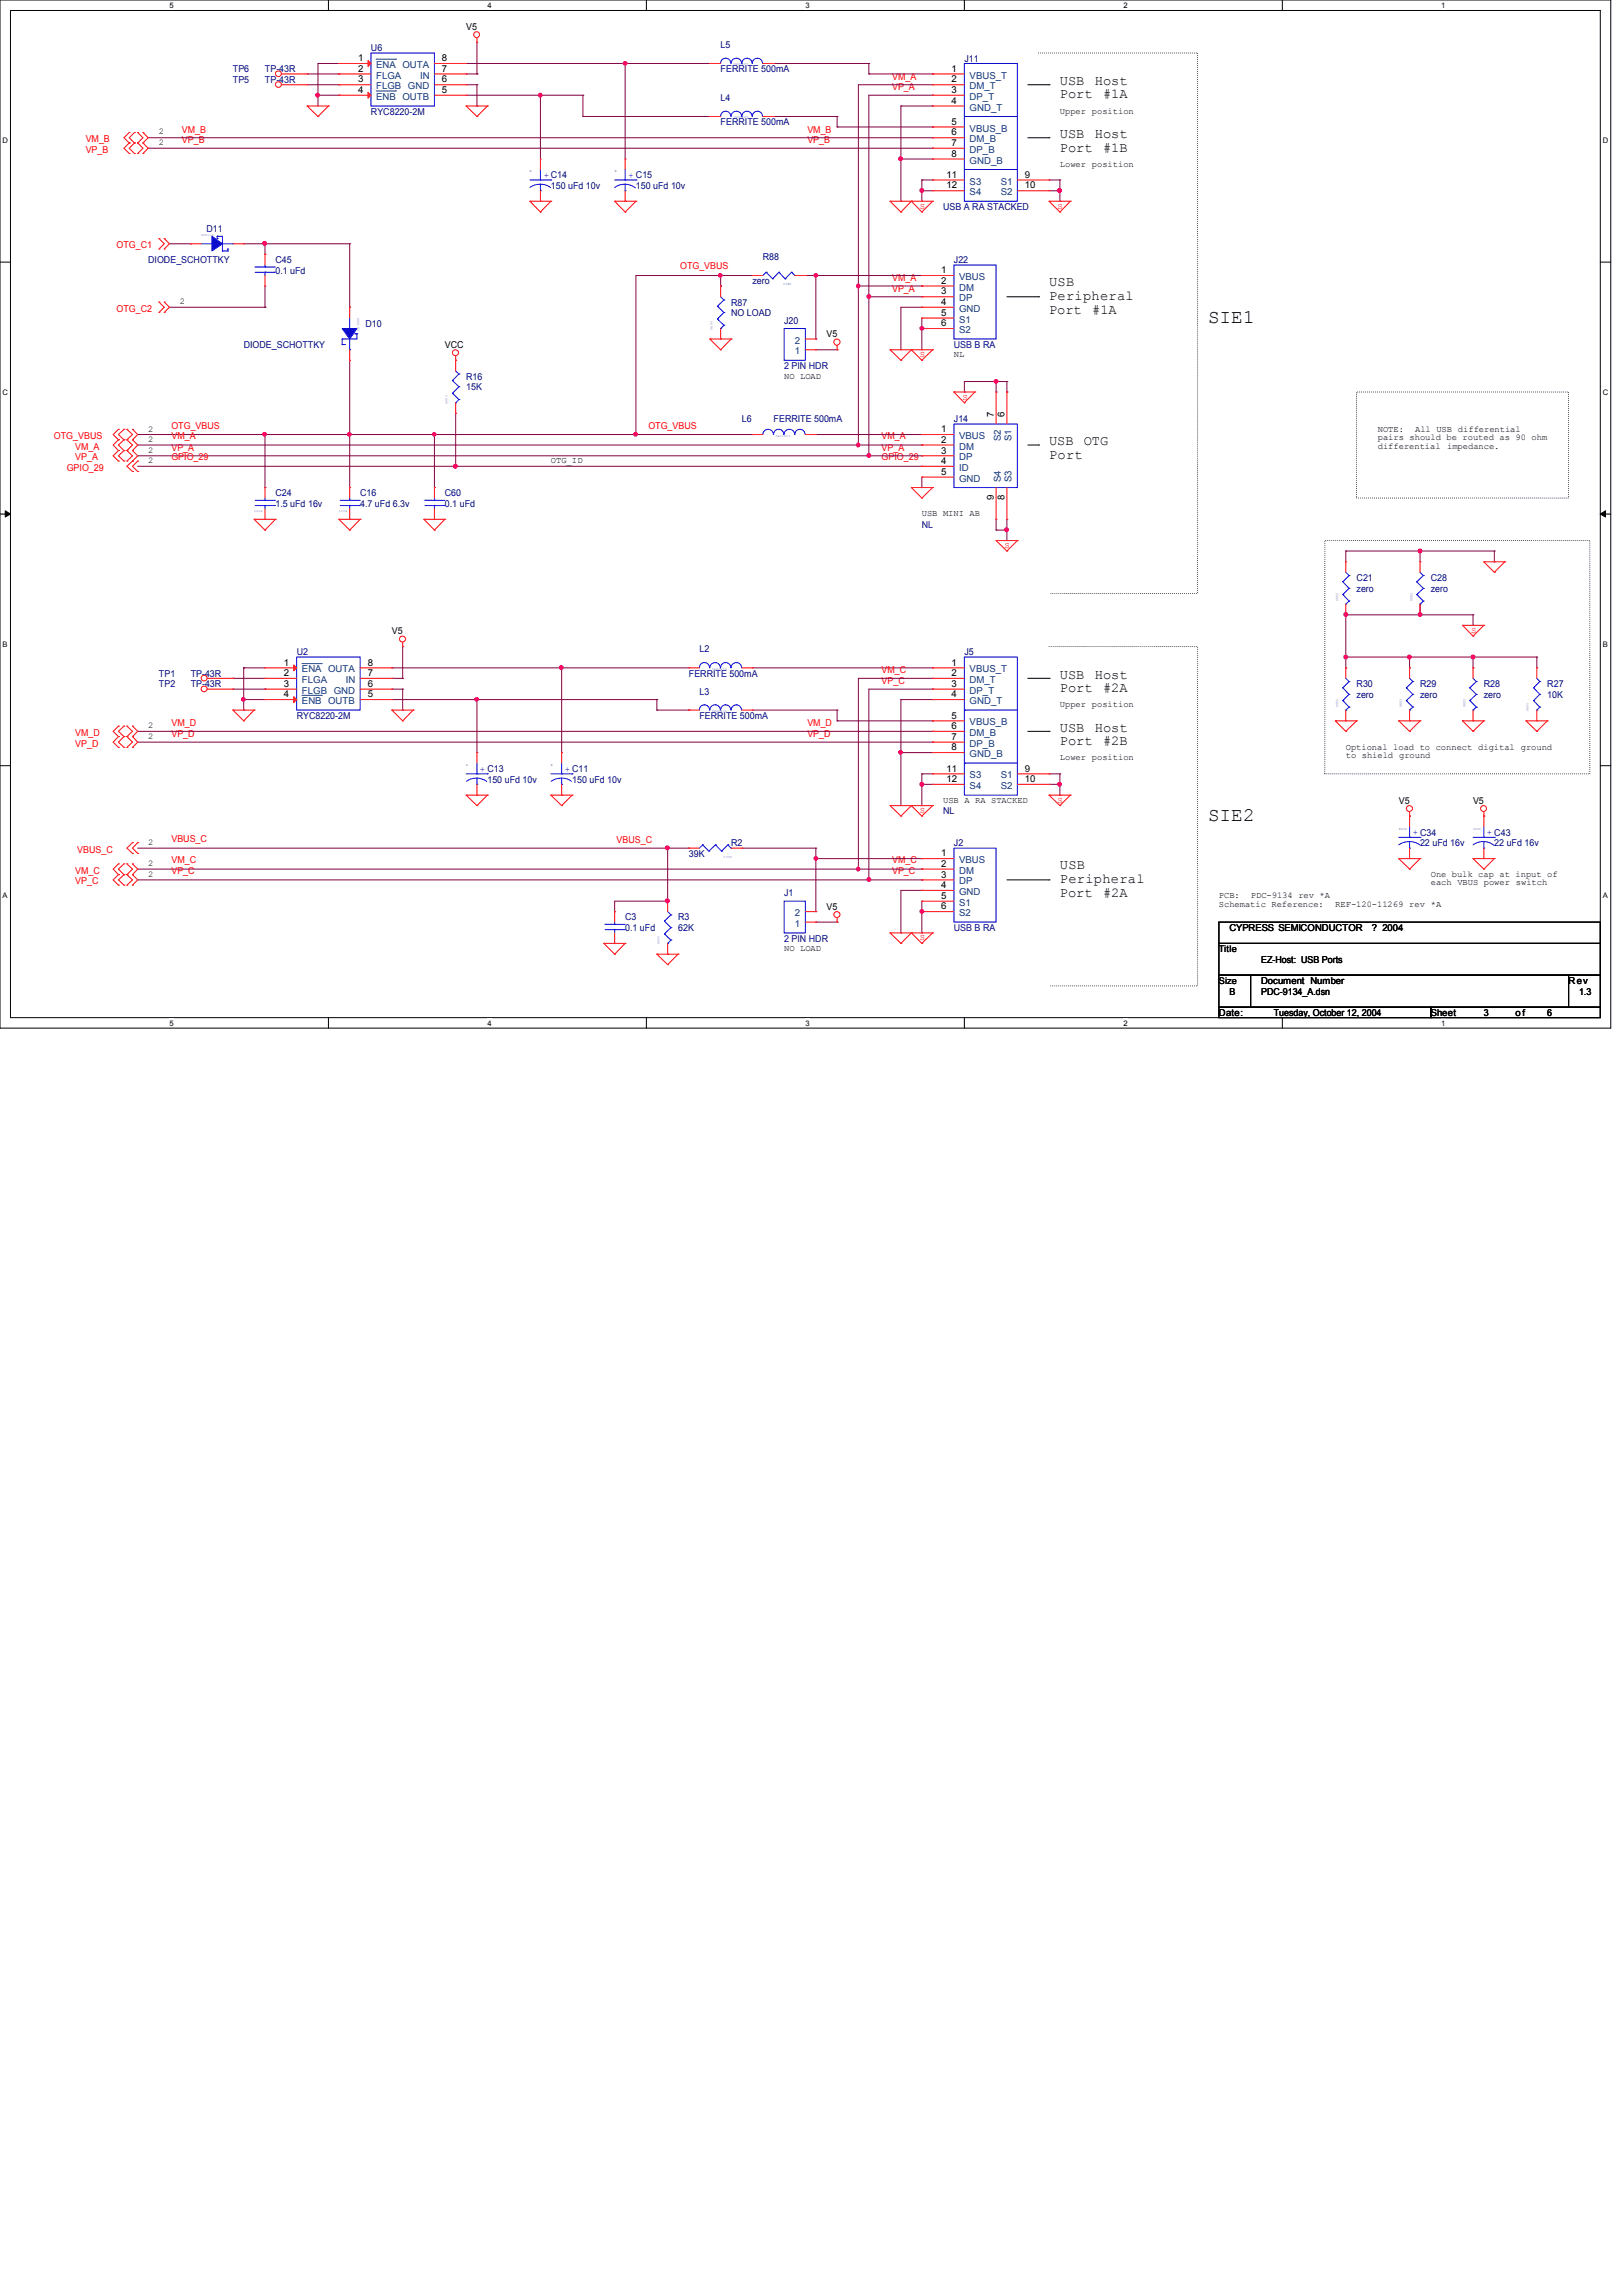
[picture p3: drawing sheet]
<svg xmlns="http://www.w3.org/2000/svg" width="210mm" height="297mm" viewBox="0 0 210 297" stroke-linecap="round" stroke-linejoin="round" font-family="sans-serif">
<defs><g id="words">
<g font-size="2.5">
<text x="156.3" y="41.7">SIE1</text>
<text x="156.3" y="106.2">SIE2</text>
</g>
<g font-size="1.8">
<text x="137.2" y="11">USB</text>
<text x="141.7" y="11">Host</text>
<text x="137.2" y="12.7">Port</text>
<text x="137.2" y="17.8">USB</text>
<text x="141.7" y="17.8">Host</text>
<text x="142.7" y="12.7">#1A</text>
<text x="137.2" y="19.6">Port</text>
<text x="142.7" y="19.6">#1B</text>
<text x="135.8" y="37">USB</text>
<text x="135.8" y="38.8">Peripheral</text>
<text x="135.8" y="40.6">Port</text>
<text x="141.4" y="40.6">#1A</text>
<text x="135.8" y="57.6">USB</text>
<text x="135.8" y="59.4">Port</text>
<text x="140.2" y="57.6">OTG</text>
<text x="137.2" y="87.8">USB</text>
<text x="137.2" y="89.6">Port</text>
<text x="141.7" y="87.8">Host</text>
<text x="142.7" y="89.6">#2A</text>
<text x="137.2" y="94.7">USB</text>
<text x="141.7" y="94.7">Host</text>
<text x="137.2" y="96.4">Port</text>
<text x="142.7" y="96.4">#2B</text>
<text x="137.2" y="112.5">USB</text>
<text x="137.2" y="114.3">Peripheral</text>
<text x="137.2" y="116">Port</text>
<text x="142.7" y="116">#2A</text>
</g>
<g font-size="1.2">
<text x="60.3" y="3.9">V5</text>
<text x="46.4" y="7.9">1</text>
<text x="46.4" y="9.3">2</text>
<text x="46.4" y="10.7">3</text>
<text x="57.2" y="10.7">6</text>
<text x="57.2" y="9.3">7</text>
<text x="57.2" y="7.9">8</text>
<text x="123.1" y="9.3">1</text>
<text x="123.1" y="10.7">2</text>
<text x="46.4" y="12">4</text>
<text x="57.2" y="12">5</text>
<text x="123.1" y="12">3</text>
<text x="123.1" y="13.4">4</text>
<text x="123.1" y="16.1">5</text>
<text x="123.1" y="17.5">6</text>
<text x="122.5" y="23">11</text>
<text x="123.1" y="18.9">7</text>
<text x="123.1" y="20.3">8</text>
<text x="132.6" y="23">9</text>
<text x="122.5" y="24.4">12</text>
<text x="132.6" y="24.4">10</text>
<text x="121.8" y="35.3">1</text>
<text x="121.8" y="36.7">2</text>
<text x="121.8" y="38.1">3</text>
<text x="121.8" y="39.5">4</text>
<text x="121.8" y="40.9">5</text>
<text x="57.6" y="45">VCC</text>
<text x="107" y="43.6">V5</text>
<text x="121.8" y="42.2">6</text>
<text x="128.6" y="53.9" transform="rotate(-90 128.6 53.9)">7</text>
<text x="130" y="53.9" transform="rotate(-90 130 53.9)">6</text>
<text x="121.8" y="55.9">1</text>
<text x="121.8" y="57.3">2</text>
<text x="121.8" y="58.7">3</text>
<text x="121.8" y="61.4">5</text>
<text x="121.8" y="60">4</text>
<text x="128.6" y="64.7" transform="rotate(-90 128.6 64.7)">9</text>
<text x="130" y="64.7" transform="rotate(-90 130 64.7)">8</text>
<text x="50.7" y="82">V5</text>
<text x="36.7" y="86.1">1</text>
<text x="36.7" y="87.5">2</text>
<text x="36.7" y="88.9">3</text>
<text x="47.6" y="88.9">6</text>
<text x="47.6" y="87.5">7</text>
<text x="47.6" y="86.1">8</text>
<text x="123.1" y="86.1">1</text>
<text x="123.1" y="87.5">2</text>
<text x="123.1" y="88.9">3</text>
<text x="36.7" y="90.2">4</text>
<text x="47.6" y="90.2">5</text>
<text x="123.1" y="90.2">4</text>
<text x="123.1" y="93">5</text>
<text x="123.1" y="94.3">6</text>
<text x="123.1" y="95.7">7</text>
<text x="122.5" y="99.8">11</text>
<text x="122.5" y="101.2">12</text>
<text x="123.1" y="97.1">8</text>
<text x="132.6" y="99.8">9</text>
<text x="132.6" y="101.2">10</text>
<text x="181" y="104">V5</text>
<text x="190.6" y="104">V5</text>
<text x="121.8" y="110.8">1</text>
<text x="121.8" y="112.1">2</text>
<text x="121.8" y="113.5">3</text>
<text x="107" y="117.7">V5</text>
<text x="121.8" y="114.9">4</text>
<text x="121.8" y="116.3">5</text>
<text x="121.8" y="117.6">6</text>
<text x="157.7" y="123.1">Title</text>
<text x="159.1" y="120.4">CYPRESS SEMICONDUCTOR</text>
<text x="163.2" y="124.6">EZ-Host: USB Ports</text>
<text x="177.5" y="120.4">? 2004</text>
<text x="157.7" y="131.4">Date:</text>
<text x="157.7" y="127.3">Size</text>
<text x="159.1" y="128.7">B</text>
<text x="163.2" y="127.3">Document Number</text>
<text x="163.2" y="128.7">PDC-9134_A.dsn</text>
<text x="164.8" y="131.4">Tuesday, October 12, 2004</text>
<text x="185.2" y="131.4">Sheet</text>
<text x="192" y="131.4">3</text>
<text x="196.1" y="131.4">of</text>
<text x="200.2" y="131.4">6</text>
<text x="203" y="127.3">Rev</text>
<text x="204.3" y="128.7">1.3</text>
</g>
<g font-size="1.2" fill="#000080">
<text x="30.1" y="9.4">TP6</text>
<text x="30.1" y="10.7">TP5</text>
<text x="34.3" y="9.4">TP-43R</text>
<text x="34.3" y="10.7">TP-43R</text>
<text x="48" y="6.6">U6</text>
<text x="93.3" y="6.2">L5</text>
<text x="93.3" y="9.4">FERRITE 500mA</text>
<text x="124.8" y="8">J11</text>
<text x="48" y="14.9">RYC8220-2M</text>
<text x="93.3" y="13">L4</text>
<text x="93.3" y="16.2">FERRITE 500mA</text>
<text x="71.3" y="24.4">150 uFd 10v</text>
<text x="82.3" y="24.4">150 uFd 10v</text>
<text x="122" y="27.2">USB A RA STACKED</text>
<text x="19.2" y="34">DIODE_SCHOTTKY</text>
<text x="26.7" y="30.1">D11</text>
<text x="35.6" y="34">C45</text>
<text x="35.6" y="35.4">0.1 uFd</text>
<text x="98.7" y="33.6">R88</text>
<text x="123.4" y="34">J22</text>
<text x="94.6" y="39.5">R87</text>
<text x="94.6" y="40.9">NO LOAD</text>
<text x="97.4" y="36.8">zero</text>
<text x="101.5" y="41.9">J20</text>
<text x="31.5" y="45">DIODE_SCHOTTKY</text>
<text x="47.3" y="42.3">D10</text>
<text x="101.5" y="47.8">2 PIN HDR</text>
<text x="123.4" y="45">USB B RA</text>
<text x="60.3" y="49.1">R16</text>
<text x="60.3" y="50.5">15K</text>
<text x="96" y="54.6">L6</text>
<text x="100.1" y="54.6">FERRITE 500mA</text>
<text x="123.4" y="54.6">J14</text>
<text x="35.6" y="64.2">C24</text>
<text x="35.6" y="65.6">1.5 uFd 16v</text>
<text x="46.6" y="64.2">C16</text>
<text x="46.6" y="65.6">4.7 uFd 6.3v</text>
<text x="57.6" y="64.2">C60</text>
<text x="57.6" y="65.6">0.1 uFd</text>
<text x="119.3" y="68.3">NL</text>
<text x="175.6" y="75.2">C21</text>
<text x="175.6" y="76.6">zero</text>
<text x="185.2" y="75.2">C28</text>
<text x="185.2" y="76.6">zero</text>
<text x="20.6" y="87.5">TP1</text>
<text x="20.6" y="88.9">TP2</text>
<text x="24.7" y="87.5">TP-43R</text>
<text x="24.7" y="88.9">TP-43R</text>
<text x="38.4" y="84.8">U2</text>
<text x="89.2" y="87.5">FERRITE 500mA</text>
<text x="90.5" y="84.4">L2</text>
<text x="90.5" y="89.9">L3</text>
<text x="124.8" y="84.8">J5</text>
<text x="175.6" y="88.9">R30</text>
<text x="183.8" y="88.9">R29</text>
<text x="192" y="88.9">R28</text>
<text x="200.2" y="88.9">R27</text>
<text x="38.4" y="93">RYC8220-2M</text>
<text x="90.5" y="93">FERRITE 500mA</text>
<text x="175.6" y="90.3">zero</text>
<text x="183.8" y="90.3">zero</text>
<text x="192" y="90.3">zero</text>
<text x="200.2" y="90.3">10K</text>
<text x="63.1" y="101.3">150 uFd 10v</text>
<text x="74" y="101.3">150 uFd 10v</text>
<text x="122" y="105.4">NL</text>
<text x="89.2" y="110.9">39K</text>
<text x="94.6" y="109.5">R2</text>
<text x="123.4" y="109.5">J2</text>
<text x="183.8" y="109.5">22 uFd 16v</text>
<text x="193.4" y="109.5">22 uFd 16v</text>
<text x="80.9" y="119.1">C3</text>
<text x="87.8" y="119.1">R3</text>
<text x="101.5" y="115.9">J1</text>
<text x="80.9" y="120.4">0.1 uFd</text>
<text x="87.8" y="120.4">62K</text>
<text x="101.5" y="121.8">2 PIN HDR</text>
<text x="123.4" y="120.4">USB B RA</text>
</g>
<g font-size="1.2" fill="#004080">
<text x="48.7" y="8.8">ENA OUTA</text>
<text x="48.7" y="10.2">FLGA</text>
<text x="48.7" y="11.6">FLGB GND</text>
<text x="54.4" y="10.2">IN</text>
<text x="125.5" y="10.2">VBUS_T</text>
<text x="125.5" y="11.6">DM_T</text>
<text x="48.7" y="12.9">ENB OUTB</text>
<text x="125.5" y="12.9">DP_T</text>
<text x="125.5" y="14.3">GND_T</text>
<text x="125.5" y="17">VBUS_B</text>
<text x="125.5" y="18.4">DM_B</text>
<text x="125.5" y="19.8">DP_B</text>
<text x="125.5" y="21.2">GND_B</text>
<text x="125.5" y="23.9">S3</text>
<text x="129.5" y="23.9">S1</text>
<text x="125.5" y="25.3">S4</text>
<text x="129.5" y="25.3">S2</text>
<text x="124.1" y="36.2">VBUS</text>
<text x="124.1" y="37.6">DM</text>
<text x="124.1" y="39">DP</text>
<text x="124.1" y="40.3">GND</text>
<text x="124.1" y="41.7">S1</text>
<text x="102.9" y="45.8">1</text>
<text x="102.9" y="44.5">2</text>
<text x="124.1" y="43.1">S2</text>
<text x="124.1" y="56.8">VBUS</text>
<text x="124.1" y="58.2">DM</text>
<text x="124.1" y="59.6">DP</text>
<text x="129.5" y="57.1" transform="rotate(-90 129.5 57.1)">S2</text>
<text x="130.9" y="57.1" transform="rotate(-90 130.9 57.1)">S1</text>
<text x="124.1" y="62.3">GND</text>
<text x="124.1" y="60.9">ID</text>
<text x="129.5" y="62.4" transform="rotate(-90 129.5 62.4)">S4</text>
<text x="130.9" y="62.4" transform="rotate(-90 130.9 62.4)">S3</text>
<text x="39.1" y="87">ENA OUTA</text>
<text x="39.1" y="88.3">FLGA</text>
<text x="39.1" y="89.7">FLGB GND</text>
<text x="44.7" y="88.3">IN</text>
<text x="125.5" y="87">VBUS_T</text>
<text x="125.5" y="88.3">DM_T</text>
<text x="125.5" y="89.7">DP_T</text>
<text x="39.1" y="91.1">ENB OUTB</text>
<text x="125.5" y="91.1">GND_T</text>
<text x="125.5" y="93.9">VBUS_B</text>
<text x="125.5" y="95.2">DM_B</text>
<text x="125.5" y="96.6">DP_B</text>
<text x="125.5" y="98">GND_B</text>
<text x="125.5" y="100.7">S3</text>
<text x="129.5" y="100.7">S1</text>
<text x="125.5" y="102.1">S4</text>
<text x="129.5" y="102.1">S2</text>
<text x="124.1" y="111.7">VBUS</text>
<text x="124.1" y="113">DM</text>
<text x="102.9" y="119.9">1</text>
<text x="102.9" y="118.5">2</text>
<text x="124.1" y="114.4">DP</text>
<text x="124.1" y="115.8">GND</text>
<text x="124.1" y="117.2">S1</text>
<text x="124.1" y="118.5">S2</text>
</g>
<g font-size="1.2" fill="#f00">
<text x="115.4" y="11.6">VP_A</text>
<text x="115.4" y="10.3">VM_A</text>
<text x="23.5" y="17.1">VM_B</text>
<text x="104.5" y="17.1">VM_B</text>
<text x="11.1" y="18.4">VM_B</text>
<text x="11.1" y="19.8">VP_B</text>
<text x="23.5" y="18.5">VP_B</text>
<text x="104.5" y="18.5">VP_B</text>
<text x="15.1" y="32.1">OTG_C1</text>
<text x="88" y="34.8">OTG_VBUS</text>
<text x="15.1" y="40.3">OTG_C2</text>
<text x="115.4" y="37.7">VP_A</text>
<text x="115.4" y="36.3">VM_A</text>
<text x="7" y="56.8">OTG_VBUS</text>
<text x="9.7" y="58.2">VM_A</text>
<text x="9.7" y="59.6">VP_A</text>
<text x="22.2" y="58.3">VP_A</text>
<text x="22.2" y="55.5">OTG_VBUS</text>
<text x="22.2" y="56.8">VM_A</text>
<text x="22.2" y="59.5">GPIO_29</text>
<text x="83.9" y="55.5">OTG_VBUS</text>
<text x="114.1" y="56.8">VM_A</text>
<text x="114.1" y="59.5">GPIO_29</text>
<text x="114.1" y="58.3">VP_A</text>
<text x="8.6" y="60.9">GPIO_29</text>
<text x="114.1" y="88.5">VP_C</text>
<text x="114.1" y="87.1">VM_C</text>
<text x="9.7" y="95.2">VM_D</text>
<text x="22.2" y="95.3">VP_D</text>
<text x="22.2" y="93.9">VM_D</text>
<text x="104.5" y="95.3">VP_D</text>
<text x="104.5" y="93.9">VM_D</text>
<text x="9.7" y="96.6">VP_D</text>
<text x="9.7" y="113">VM_C</text>
<text x="10" y="110.3">VBUS_C</text>
<text x="22.2" y="113">VP_C</text>
<text x="22.2" y="111.6">VM_C</text>
<text x="22.2" y="108.9">VBUS_C</text>
<text x="79.8" y="109.1">VBUS_C</text>
<text x="115.4" y="111.6">VM_C</text>
<text x="115.4" y="113">VP_C</text>
<text x="9.7" y="114.4">VP_C</text>
</g>
<g font-size="1.1">
<text x="20.6" y="17.4">2</text>
<text x="137.2" y="14.7">Upper position</text>
<text x="20.6" y="18.8">2</text>
<text x="137.2" y="21.5">Lower position</text>
<text x="23.3" y="39.4">2</text>
<text x="123.4" y="46.2">NL</text>
<text x="101.5" y="49">NO LOAD</text>
<text x="19.2" y="55.8">2</text>
<text x="19.2" y="57.2">2</text>
<text x="19.2" y="58.5">2</text>
<text x="19.2" y="59.9">2</text>
<text x="71.3" y="59.9">OTG_ID</text>
<text x="178.3" y="55.8">NOTE:</text>
<text x="178.3" y="57">pairs should be routed as 90 ohm</text>
<text x="178.3" y="58.1">differential</text>
<text x="183.1" y="55.8">All USB differential</text>
<text x="187.3" y="58.1">impedance.</text>
<text x="119.3" y="66.8">USB MINI AB</text>
<text x="19.2" y="94.2">2</text>
<text x="19.2" y="95.6">2</text>
<text x="137.2" y="91.5">Upper position</text>
<text x="137.2" y="98.3">Lower position</text>
<text x="174.2" y="97">Optional load to connect digital ground</text>
<text x="174.2" y="98.1">to shield ground</text>
<text x="122" y="103.8">USB A RA STACKED</text>
<text x="19.2" y="112.1">2</text>
<text x="19.2" y="113.4">2</text>
<text x="19.2" y="109.3">2</text>
<text x="185.2" y="113.4">One bulk cap at input of</text>
<text x="157.7" y="116.2">PCB:</text>
<text x="157.7" y="117.3">Schematic Reference:</text>
<text x="161.9" y="116.2">PDC-9134 rev *A</text>
<text x="172.8" y="117.3">REF-120-11269 rev *A</text>
<text x="185.2" y="114.6">each VBUS power switch</text>
<text x="101.5" y="123">NO LOAD</text>
</g>
<g font-size="1.1" fill="#00f">
<text x="70.4" y="23">+ C14</text>
<text x="81.3" y="23">+ C15</text>
<text x="62.1" y="99.9">+ C13</text>
<text x="73.1" y="99.9">+ C11</text>
<text x="182.8" y="108.1">+ C34</text>
<text x="192.4" y="108.1">+ C43</text>
</g>
<g font-size="1.1" fill="#f00">
<text x="119" y="27">S</text>
<text x="136.9" y="27">S</text>
<text x="119" y="46.2">S</text>
<text x="124.5" y="51.7">S</text>
<text x="130" y="70.9">S</text>
<text x="190.4" y="81.9">S</text>
<text x="119" y="105.2">S</text>
<text x="136.9" y="103.8">S</text>
<text x="119" y="121.7">S</text>
</g>
<g font-size="1">
<text x="21.9" y="1">5</text>
<text x="63.1" y="1">4</text>
<text x="104.2" y="1">3</text>
<text x="145.4" y="1">2</text>
<text x="186.5" y="1">1</text>
<text x=".3" y="18.5">D</text>
<text x="207.4" y="18.5">D</text>
<text x=".3" y="51.1">C</text>
<text x="207.4" y="51.1">C</text>
<text x=".3" y="83.7">B</text>
<text x="207.4" y="83.7">B</text>
<text x=".3" y="116.2">A</text>
<text x="207.4" y="116.2">A</text>
<text x="21.9" y="132.7">5</text>
<text x="63.1" y="132.7">4</text>
<text x="104.2" y="132.7">3</text>
<text x="145.4" y="132.7">2</text>
<text x="186.5" y="132.7">1</text>
</g>
<g font-size=".4" fill="#00f">
<text x="94.9" y="8.5">IND 0 8 0 5</text>
<text x="94.9" y="15.3">IND 0 8 0 5</text>
<text x="68.6" y="22.3">E</text>
<text x="79.5" y="22.3">E</text>
<text x="26" y="30.5">SOD 1 2 3</text>
<text x="32.9" y="34.7">06 0 3</text>
<text x="46.3" y="41.1" transform="rotate(90 46.3 41.1)">SOD 1 2 3</text>
<text x="102.4" y="36.7" transform="rotate(-180 102.4 36.7)">0603</text>
<text x="92.2" y="42.6" transform="rotate(-90 92.2 42.6)">06 0 3</text>
<text x="57.9" y="52.2" transform="rotate(-90 57.9 52.2)">06 0 3</text>
<text x="100.4" y="56.5">IND 0 8 0 5</text>
<text x="54.9" y="64.8">06 0 3</text>
<text x="32.9" y="66.2">12 0 6</text>
<text x="43.9" y="66.2">12 0 6</text>
<text x="173.2" y="77.8" transform="rotate(-90 173.2 77.8)">0603</text>
<text x="182.8" y="77.8" transform="rotate(-90 182.8 77.8)">0603</text>
<text x="92.2" y="86.7">IND 0 8 0 5</text>
<text x="92.2" y="92.1">IND 0 8 0 5</text>
<text x="173.2" y="91.5" transform="rotate(-90 173.2 91.5)">0603</text>
<text x="181.4" y="91.5" transform="rotate(-90 181.4 91.5)">0603</text>
<text x="189.7" y="91.5" transform="rotate(-90 189.7 91.5)">0603</text>
<text x="197.8" y="92" transform="rotate(-90 197.8 92)">06 0 3</text>
<text x="60.3" y="99.1">E</text>
<text x="71.3" y="99.1">E</text>
<text x="181" y="107.4">6032</text>
<text x="190.6" y="107.4">6032</text>
<text x="94.7" y="110.8" transform="rotate(-180 94.7 110.8)">06 0 3</text>
<text x="78.1" y="119.7">06 0 3</text>
<text x="85.3" y="122.2" transform="rotate(-90 85.3 122.2)">06 0 3</text>
</g>
</g></defs>
<path d="M0 0h208.4v133h-208.4zM1.4 1.4h205.7v130.3h-205.7z" fill="none" stroke="#000" stroke-width=".13"/>
<g fill="#fff">
<path d="M21.9 .1h.6v1.1h-.6z"/>
<path d="M21.9 131.8h.6v1.1h-.6z"/>
</g>
<path d="M42.5 0v1.4M42.5 131.7v1.3" fill="none" stroke="#000" stroke-width=".13"/>
<g fill="#fff">
<path d="M63.1 .1h.5v1.1h-.5z"/>
<path d="M63.1 131.8h.5v1.1h-.5z"/>
</g>
<path d="M83.7 0v1.4M83.7 131.7v1.3" fill="none" stroke="#000" stroke-width=".13"/>
<g fill="#fff">
<path d="M104.2 .1h.6v1.1h-.6z"/>
<path d="M104.2 131.8h.6v1.1h-.6z"/>
</g>
<path d="M124.8 0v1.4M124.8 131.7v1.3" fill="none" stroke="#000" stroke-width=".13"/>
<g fill="#fff">
<path d="M145.4 .1h.5v1.1h-.5z"/>
<path d="M145.4 131.8h.5v1.1h-.5z"/>
</g>
<path d="M165.9 0v1.4M165.9 131.7v1.3" fill="none" stroke="#000" stroke-width=".13"/>
<g fill="#fff">
<path d="M186.5 .1h.6v1.1h-.6z"/>
<path d="M186.5 131.8h.6v1.1h-.6z"/>
<path d="M.3 17.6h.8v1.1h-.8z"/>
<path d="M207.4 17.6h.8v1.1h-.8z"/>
<path d="M.3 50.2h.8v1.1h-.8z"/>
<path d="M207.4 50.2h.8v1.1h-.8z"/>
</g>
<path d="M0 33.9h1.4M207.1 33.9h1.3" fill="none" stroke="#000" stroke-width=".13"/>
<g fill="#fff">
<path d="M.3 82.8h.7v1.1h-.7z"/>
<path d="M207.4 82.8h.7v1.1h-.7z"/>
</g>
<path d="M0 66.5h1.4M.7 66.1l.7 .4-.7 .4zM207.1 66.5l.7-.4v.8zM207.1 66.5h1.3" fill="none" stroke="#000" stroke-width=".13"/>
<path d="M.7 66.1l.7 .4-.7 .4zM207.1 66.5l.7-.4v.8z" fill="#000"/>
<g fill="#fff">
<path d="M.3 115.3h.7v1.1h-.7z"/>
<path d="M207.4 115.3h.7v1.1h-.7z"/>
</g>
<g fill="none" stroke="#000" stroke-width=".13">
<path d="M133 11h2.8M133 17.8h2.8M135.8 11h.1M135.8 17.8h.1M130.3 38.4h4.1M134.4 38.4h.1M133 57.6h1.4M134.4 57.6h.1M0 99.1h1.4M133 87.8h2.8M133 94.6h2.8M135.8 87.8h.1"/>
<path d="M135.8 94.6h.1M207.1 99.1h1.3M130.3 113.8h5.5M135.8 113.8h.1"/>
</g>
<path d="M134.4 6.9h20.6v69.9h-19.2M175.6 50.7h27.4v13.7h-27.4zM171.4 69.9h34.3v30.2h-34.3zM135.8 83.7h19.2v43.9h-19.2" fill="none" stroke="#000" stroke-width=".13" stroke-dasharray="0 .3"/>
<path d="M120.7 12.3h.1M120.7 12.3h-8.3v46.7M112.4 38.4h.1M112.4 38.4h6.9M119.3 38.4h.1M112.4 59h.1" fill="none" stroke="#800040" stroke-width=".13"/>
<circle cx="112.4" cy="38.4" r=".26" fill="#f0f"/>
<circle cx="112.4" cy="38.4" r=".26" fill="none" stroke="#f0f" stroke-width=".13"/>
<path d="M17.8 59h94.6M112.4 59h.1" fill="none" stroke="#800040" stroke-width=".13"/>
<circle cx="112.4" cy="58.9" r=".26" fill="#f0f"/>
<circle cx="112.4" cy="58.9" r=".26" fill="none" stroke="#f0f" stroke-width=".13"/>
<path d="M111.1 11v46.6M111.1 37h.1M111.1 37h8.2M119.3 37h.1M111.1 57.6h.1" fill="none" stroke="#800040" stroke-width=".13"/>
<path d="M110.9 36.8l.1-.1 .3 .2-.1 .3-.2 .1-.1-.1z" fill-rule="evenodd" fill="#f0f"/>
<path d="M110.9 36.8l.1-.1 .3 .2-.1 .3-.2 .1-.1-.1z" fill="none" stroke="#f0f" stroke-width=".13"/>
<path d="M119.3 42.5h.1M119.3 41.1v1.4" fill="none" stroke="#800040" stroke-width=".13"/>
<circle cx="119.3" cy="42.5" r=".25" fill="#f0f"/>
<circle cx="119.3" cy="42.5" r=".25" fill="none" stroke="#f0f" stroke-width=".13"/>
<path d="M124.8 50.7h.1M128.9 50.7h.1M128.9 49.4h.1M128.9 49.4h-4.1v1.3M128.9 49.4v1.3M130.3 50.7h.1M130.3 49.4v1.3" fill="none" stroke="#800040" stroke-width=".13"/>
<circle cx="128.9" cy="49.3" r=".25" fill="#f0f"/>
<circle cx="128.9" cy="49.3" r=".25" fill="none" stroke="#f0f" stroke-width=".13"/>
<path d="M128.9 68.6h.1M128.9 67.2v1.4M128.9 68.6h1.4M130.3 68.6h.1M130.3 67.2v1.4" fill="none" stroke="#800040" stroke-width=".13"/>
<circle cx="130.3" cy="68.5" r=".26" fill="#f0f"/>
<circle cx="130.3" cy="68.5" r=".26" fill="none" stroke="#f0f" stroke-width=".13"/>
<path d="M17.8 57.6h93.3M111.1 57.6h.1M130.3 69.9h.1M130.3 68.6v1.3" fill="none" stroke="#800040" stroke-width=".13"/>
<path d="M110.9 57.4l.1-.1 .3 .1-.1 .3-.2 .1-.1-.1z" fill-rule="evenodd" fill="#f0f"/>
<path d="M110.9 57.4l.1-.1 .3 .1-.1 .3-.2 .1-.1-.1z" fill="none" stroke="#f0f" stroke-width=".13"/>
<g fill="none" stroke="#800040" stroke-width=".13">
<path d="M19.2 19.2h101.5M41.1 8.2h2.8M41.1 12.3h2.8M43.9 8.2h.1M43.9 12.3h.1M60.3 11h1.4M60.3 9.6h1.4M61.7 11h.1M61.7 13.7h.1M61.7 9.6h.1M61.7 5.5v4.1M61.7 11v2.7"/>
<path d="M120.7 19.2h.1M119.3 39.8h.1M119.3 39.8h-2.7v5.5M116.6 45.3h.1M119.3 63.1h.1M119.3 61.7v1.4M119.3 117.9h.1M119.3 116.6v1.3"/>
</g>
<circle cx="119.3" cy="117.9" r=".25" fill="#f0f"/>
<circle cx="119.3" cy="117.9" r=".25" fill="none" stroke="#f0f" stroke-width=".13"/>
<path d="M111.1 87.8v24.6M120.7 89.2h.1M120.7 89.2h-8.3v24.6M17.8 112.4h93.3M111.1 112.4h.1M112.4 113.8h.1M119.3 115.2h.1M119.3 115.2h-2.7v5.5M116.6 120.7h.1" fill="none" stroke="#800040" stroke-width=".13"/>
<path d="M110.9 112.2h.1l.3 .1-.1 .3-.2 .1-.1-.1z" fill-rule="evenodd" fill="#f0f"/>
<path d="M110.9 112.2h.1l.3 .1-.1 .3-.2 .1-.1-.1z" fill="none" stroke="#f0f" stroke-width=".13"/>
<path d="M17.8 113.8h94.6M112.4 113.8h.1" fill="none" stroke="#800040" stroke-width=".13"/>
<circle cx="112.4" cy="113.8" r=".26" fill="#f0f"/>
<circle cx="112.4" cy="113.8" r=".26" fill="none" stroke="#f0f" stroke-width=".13"/>
<g fill="none" stroke="#800040" stroke-width=".13">
<path d="M17.8 96h102.9M17.8 94.6h102.9M31.5 86.4h.1M31.5 90.5h.1M31.5 86.4h2.8M31.5 90.5h2.8M31.5 86.4v4.1M50.7 87.8h1.4M52.1 87.8h.1M52.1 83.7h.1M52.1 83.7v4.1M120.7 96h.1"/>
<path d="M120.7 94.6h.1"/>
</g>
<circle cx="31.5" cy="90.5" r=".25" fill="#f0f"/>
<circle cx="31.5" cy="90.5" r=".25" fill="none" stroke="#f0f" stroke-width=".13"/>
<path d="M105.6 56.2h13.7M119.3 56.2h.1M50.7 89.2h1.4M52.1 89.2h.1M52.1 91.9h.1M52.1 89.2v2.7M72.7 86.4h.1M72.7 86.4h16.5" fill="none" stroke="#800040" stroke-width=".13"/>
<circle cx="72.6" cy="86.4" r=".26" fill="#f0f"/>
<circle cx="72.6" cy="86.4" r=".26" fill="none" stroke="#f0f" stroke-width=".13"/>
<path d="M50.7 90.5h11M61.7 90.5h.1" fill="none" stroke="#800040" stroke-width=".13"/>
<circle cx="61.7" cy="90.5" r=".25" fill="#f0f"/>
<circle cx="61.7" cy="90.5" r=".25" fill="none" stroke="#f0f" stroke-width=".13"/>
<path d="M96 109.7h9.6M105.6 109.7h.1M105.6 111.1h13.7M119.3 111.1h.1" fill="none" stroke="#800040" stroke-width=".13"/>
<circle cx="105.6" cy="111" r=".25" fill="#f0f"/>
<circle cx="105.6" cy="111" r=".25" fill="none" stroke="#f0f" stroke-width=".13"/>
<path d="M17.8 109.7h68.6M86.4 116.6h.1M86.4 109.7h.1M86.4 109.7v6.9" fill="none" stroke="#800040" stroke-width=".13"/>
<circle cx="86.4" cy="109.7" r=".26" fill="#f0f"/>
<circle cx="86.4" cy="109.7" r=".26" fill="none" stroke="#f0f" stroke-width=".13"/>
<path d="M79.5 116.6h6.9M86.4 116.6h.1" fill="none" stroke="#800040" stroke-width=".13"/>
<circle cx="86.4" cy="116.5" r=".26" fill="#f0f"/>
<circle cx="86.4" cy="116.5" r=".26" fill="none" stroke="#f0f" stroke-width=".13"/>
<path d="M93.3 35.6h.1M93.3 35.6h-11v20.6M82.3 56.2h.1M79.5 117.9h.1M79.5 116.6v1.3" fill="none" stroke="#800040" stroke-width=".13"/>
<circle cx="93.2" cy="35.6" r=".25" fill="#f0f"/>
<circle cx="93.2" cy="35.6" r=".25" fill="none" stroke="#f0f" stroke-width=".13"/>
<path d="M56.2 56.2h26.1M82.3 56.2h.1" fill="none" stroke="#800040" stroke-width=".13"/>
<circle cx="82.3" cy="56.2" r=".25" fill="#f0f"/>
<circle cx="82.3" cy="56.2" r=".25" fill="none" stroke="#f0f" stroke-width=".13"/>
<path d="M93.3 37h.1M93.3 35.6v1.4M104.2 35.6h1.4M105.6 35.6h.1" fill="none" stroke="#800040" stroke-width=".13"/>
<circle cx="105.6" cy="35.6" r=".25" fill="#f0f"/>
<circle cx="105.6" cy="35.6" r=".25" fill="none" stroke="#f0f" stroke-width=".13"/>
<g fill="none" stroke="#800040" stroke-width=".13">
<path d="M39.8 9.6h4.1M39.8 11h4.1M41.1 12.3h.1M41.1 8.2v4.1M43.9 9.6h.1M43.9 11h.1M21.9 39.8h12.4M34.3 39.8h.1M119.3 35.6h.1M119.3 35.6h-13.7v8.3M56.2 56.2v6.9M82.3 56.2h15.1"/>
<path d="M97.4 56.2h.1M105.6 43.9h.1M105.6 45.3h2.7M108.3 45.3h.1M56.2 63.1h.1M30.1 87.8h.1M30.1 87.8h4.2M30.1 89.2h4.2M34.3 89.2h.1M105.6 117.9h.1M105.6 111.1h.1M105.6 109.7v8.2"/>
<path d="M105.6 119.3h2.7M108.3 119.3h.1"/>
</g>
<circle cx="41.1" cy="12.3" r=".26" fill="#f0f"/>
<circle cx="41.1" cy="12.3" r=".26" fill="none" stroke="#f0f" stroke-width=".13"/>
<path d="M60.3 12.3h9.6M69.9 12.3h.1M45.3 56.2h.1M45.3 46.6v9.6M190.6 85h.1M190.6 85h8.3M198.9 85h.1M198.9 85v1.4" fill="none" stroke="#800040" stroke-width=".13"/>
<circle cx="190.6" cy="85" r=".26" fill="#f0f"/>
<circle cx="190.6" cy="85" r=".26" fill="none" stroke="#f0f" stroke-width=".13"/>
<path d="M174.2 79.5h.1M174.2 79.5v5.5" fill="none" stroke="#800040" stroke-width=".13"/>
<circle cx="174.2" cy="85" r=".26" fill="#f0f"/>
<circle cx="174.2" cy="85" r=".26" fill="none" stroke="#f0f" stroke-width=".13"/>
<circle cx="174.2" cy="79.5" r=".26" fill="#f0f"/>
<circle cx="174.2" cy="79.5" r=".26" fill="none" stroke="#f0f" stroke-width=".13"/>
<path d="M174.2 79.5h9.6M183.8 79.5h.1" fill="none" stroke="#800040" stroke-width=".13"/>
<circle cx="183.8" cy="79.5" r=".26" fill="#f0f"/>
<circle cx="183.8" cy="79.5" r=".26" fill="none" stroke="#f0f" stroke-width=".13"/>
<g fill="none" stroke="#800040" stroke-width=".13">
<path d="M183.8 79.5h.1M183.8 78.1v1.4M183.8 79.5h6.8M190.6 79.5h.1M190.6 79.5v1.4M174.2 86.4h.1M174.2 85h.1M174.2 85h16.4v1.4M174.2 85v1.4M182.4 86.4h.1M182.4 85h.1M182.4 85v1.4"/>
<path d="M190.6 80.9h.1M190.6 86.4h.1"/>
</g>
<circle cx="182.4" cy="85" r=".26" fill="#f0f"/>
<circle cx="182.4" cy="85" r=".26" fill="none" stroke="#f0f" stroke-width=".13"/>
<path d="M174.2 71.3h9.6M183.8 71.3h.1" fill="none" stroke="#800040" stroke-width=".13"/>
<circle cx="183.8" cy="71.3" r=".26" fill="#f0f"/>
<circle cx="183.8" cy="71.3" r=".26" fill="none" stroke="#f0f" stroke-width=".13"/>
<path d="M34.3 56.2v6.9M56.2 56.2h.1M56.2 56.2h-10.9v6.9M34.3 63.1h.1M45.3 63.1h.1M193.4 72.7h.1M193.4 71.3v1.4" fill="none" stroke="#800040" stroke-width=".13"/>
<path d="M56 56h.4v.2v.2h-.2h-.2z" fill-rule="evenodd" fill="#f0f"/>
<path d="M56 56h.4v.2v.2h-.2h-.2z" fill="none" stroke="#f0f" stroke-width=".13"/>
<path d="M59 53.5v6.8M17.8 60.3h41.2M59 60.3h.1" fill="none" stroke="#800040" stroke-width=".13"/>
<circle cx="58.9" cy="60.3" r=".26" fill="#f0f"/>
<circle cx="58.9" cy="60.3" r=".26" fill="none" stroke="#f0f" stroke-width=".13"/>
<path d="M31.5 31.5h2.8M34.3 31.5h.1M34.3 32.9h.1M34.3 31.5v1.4" fill="none" stroke="#800040" stroke-width=".13"/>
<circle cx="34.2" cy="31.5" r=".26" fill="#f0f"/>
<circle cx="34.2" cy="31.5" r=".26" fill="none" stroke="#f0f" stroke-width=".13"/>
<path d="M21.9 31.5h2.8M24.7 31.5h.1M34.3 56.2h11M45.3 56.2h.1" fill="none" stroke="#800040" stroke-width=".13"/>
<circle cx="34.2" cy="56.2" r=".25" fill="#f0f"/>
<circle cx="34.2" cy="56.2" r=".25" fill="none" stroke="#f0f" stroke-width=".13"/>
<circle cx="45.2" cy="56.2" r=".25" fill="#f0f"/>
<circle cx="45.2" cy="56.2" r=".25" fill="none" stroke="#f0f" stroke-width=".13"/>
<g fill="none" stroke="#800040" stroke-width=".13">
<path d="M19.2 17.8h101.5M60.3 8.2h20.6M80.9 8.2h.1M100.1 8.2h12.3M111.1 11h9.6M112.4 8.2h.1M112.4 9.6h.1M112.4 8.2v1.4M112.4 9.6h8.3M120.7 11h.1M120.7 17.8h.1M120.7 9.6h.1"/>
<path d="M34.3 39.8h.1M34.3 31.5h11M34.3 37v2.8M45.3 31.5h.1M45.3 39.8h.1M45.3 31.5v8.3M93.3 35.6h4.1M97.4 35.6h.1M17.8 56.2h16.5M34.3 56.2h.1M111.1 57.6h8.2M112.4 59h6.9"/>
<path d="M119.3 59h.1M119.3 57.6h.1M119.3 45.3h.1M119.3 42.5v2.8M128.9 49.4h1.4M130.3 49.4h.1M59 60.3h60.3M119.3 60.3h.1"/>
</g>
<circle cx="80.9" cy="8.2" r=".25" fill="#f0f"/>
<circle cx="80.9" cy="8.2" r=".25" fill="none" stroke="#f0f" stroke-width=".13"/>
<g fill="none" stroke="#800040" stroke-width=".13">
<path d="M75.4 15.1h.1M75.4 12.3v2.8M75.4 15.1h16.5M80.9 8.2h.1M80.9 8.2v12.4M80.9 8.2h11M91.9 8.2h.1M91.9 15.1h.1M100.1 15.1h8.2M108.3 15.1h.1M108.3 16.4h.1M108.3 15.1v1.3"/>
<path d="M108.3 16.4h12.4M116.6 13.7h.1M116.6 13.7h4.1M116.6 13.7v6.9M120.7 16.4h.1M116.6 20.6h.1"/>
</g>
<circle cx="116.5" cy="20.5" r=".26" fill="#f0f"/>
<circle cx="116.5" cy="20.5" r=".26" fill="none" stroke="#f0f" stroke-width=".13"/>
<path d="M116.6 20.6h.1M116.6 26h.1M116.6 20.6h4.1M116.6 20.6v5.4M119.3 23.3h.1M119.3 24.7h.1M119.3 23.3h1.4M119.3 23.3v1.4M119.3 24.7h1.4" fill="none" stroke="#800040" stroke-width=".13"/>
<circle cx="119.3" cy="24.6" r=".26" fill="#f0f"/>
<circle cx="119.3" cy="24.6" r=".26" fill="none" stroke="#f0f" stroke-width=".13"/>
<path d="M119.3 26h.1M119.3 24.7v1.3M135.8 23.3h1.4M137.2 23.3h.1M137.2 24.7h.1M137.2 23.3v1.4" fill="none" stroke="#800040" stroke-width=".13"/>
<circle cx="137.1" cy="24.6" r=".26" fill="#f0f"/>
<circle cx="137.1" cy="24.6" r=".26" fill="none" stroke="#f0f" stroke-width=".13"/>
<path d="M69.9 12.3h.1M69.9 12.3v8.3M135.8 24.7h1.4M137.2 24.7h.1M137.2 26h.1M137.2 24.7v1.3" fill="none" stroke="#800040" stroke-width=".13"/>
<path d="M69.7 12.1h.2l.2 .1v.3l-.2 .1-.2-.1z" fill-rule="evenodd" fill="#f0f"/>
<path d="M69.7 12.1h.2l.2 .1v.3l-.2 .1-.2-.1z" fill="none" stroke="#f0f" stroke-width=".13"/>
<g fill="none" stroke="#800040" stroke-width=".13">
<path d="M69.9 12.3h5.5M75.4 12.3h.1M50.7 86.4h.1M50.7 86.4h22M61.7 90.5h.1M61.7 90.5v6.9M61.7 90.5h23.3M72.7 86.4h.1M72.7 86.4v11M85 90.5h.1M85 91.9h.1M85 90.5v1.4"/>
<path d="M85 91.9h4.2M89.2 91.9h.1M97.4 86.4h23.3M97.4 91.9h10.9M108.3 91.9h.1M108.3 93.3h.1M108.3 91.9v1.4M108.3 93.3h12.4M111.1 87.8h9.6M116.6 90.5h.1M116.6 97.4h.1M116.6 90.5h4.1"/>
<path d="M116.6 90.5v6.9M120.7 93.3h.1M120.7 86.4h.1M120.7 87.8h.1M86.4 109.7h2.8M89.2 109.7h.1M111.1 112.4h8.2M112.4 113.8h6.9M119.3 113.8h.1M119.3 112.4h.1M119.3 117.9v2.8M119.3 120.7h.1"/>
</g>
<circle cx="116.5" cy="97.3" r=".25" fill="#f0f"/>
<circle cx="116.5" cy="97.3" r=".25" fill="none" stroke="#f0f" stroke-width=".13"/>
<path d="M116.6 97.4h.1M116.6 97.4h4.1M116.6 97.4v6.8M116.6 104.2h.1M119.3 100.1h.1M119.3 101.5h.1M119.3 100.1h1.4M119.3 100.1v1.4" fill="none" stroke="#800040" stroke-width=".13"/>
<circle cx="119.3" cy="101.5" r=".26" fill="#f0f"/>
<circle cx="119.3" cy="101.5" r=".26" fill="none" stroke="#f0f" stroke-width=".13"/>
<path d="M119.3 101.5h.1M119.3 104.2h.1M119.3 101.5h1.4M119.3 101.5v2.7M135.8 100.1h1.4M137.2 100.1h.1M137.2 101.5h.1M137.2 100.1v1.4" fill="none" stroke="#800040" stroke-width=".13"/>
<circle cx="137.1" cy="101.5" r=".26" fill="#f0f"/>
<circle cx="137.1" cy="101.5" r=".26" fill="none" stroke="#f0f" stroke-width=".13"/>
<g fill="none" stroke="#800040" stroke-width=".13">
<path d="M41.1 12.3h.1M41.1 12.3v1.4M174.2 71.3h.1M174.2 71.3v1.4M183.8 71.3h.1M183.8 71.3v1.4M183.8 71.3h9.6M193.4 71.3h.1M31.5 91.9h.1M31.5 90.5v1.4M135.8 101.5h1.4M137.2 101.5h.1"/>
<path d="M137.2 102.9h.1M137.2 101.5v1.4"/>
</g>
<g fill="none" stroke="#f00" stroke-width=".13">
<path d="M16.7 17.1h.1M16.7 18.5h.1M16.7 19.9h.1M16.7 17.1l-.7 .7 .7 .7M16.7 18.5l-.7 .7 .7 .7M17.4 17.1h.1M17.4 18.5h.1M17.4 19.9h.1M17.4 17.1l-.7 .7 .7 .7M17.4 18.5l-.7 .7 .7 .7M17.8 17.1h.1M17.8 18.5h.1"/>
<path d="M17.8 19.9h.1M17.8 17.1l.7 .7-.7 .7M17.8 18.5l.7 .7-.7 .7M18.5 17.1h.1M18.5 18.5h.1M18.5 19.9h.1M18.5 17.1l.7 .7-.7 .7M18.5 18.5l.7 .7-.7 .7M39.8 13.7h.1M39.8 13.7h2.7M39.8 13.7l1.3 1.4M41.1 15.1h.1"/>
<path d="M42.5 13.7h.1M42.5 13.7l-1.4 1.4M60.3 13.7h.1M60.3 13.7h2.8M60.3 13.7l1.4 1.4M61.7 15.1h.1M61.7 5.5h.1M61.7 4.9v.6M63.1 13.7h.1M63.1 13.7l-1.4 1.4M20.6 30.9h.1M20.6 32.2h.1"/>
<path d="M20.6 39.1h.1M20.6 30.9l.7 .6-.7 .7M20.6 39.1l.7 .7-.7 .6M21.3 30.9h.1M21.3 32.2h.1M21.3 39.1h.1M21.3 30.9l.6 .6-.6 .7M21.3 39.1l.6 .7-.6 .6M68.6 26h.1M68.6 26h2.7M68.6 26l1.3 1.4M69.9 27.4h.1"/>
<path d="M71.3 26h.1M71.3 26l-1.4 1.4M79.5 26h.1M79.5 26h2.8M79.5 26l1.4 1.4M80.9 27.4h.1M82.3 26h.1M82.3 26l-1.4 1.4M115.2 26h.1M115.2 26h5.5M115.2 26l1.4 1.4M116.6 27.4h.1"/>
<path d="M117.9 26h.1M117.9 26l-1.3 1.4M117.9 26l1.4 1.4M119.3 27.4h.1M120.7 26h.1M120.7 26l-1.4 1.4M135.8 26h.1M135.8 26h2.7M135.8 26l1.4 1.4M137.2 27.4h.1M138.5 26h.1M138.5 26l-1.3 1.4"/>
<path d="M15.3 55.5h.1M15.3 56.9h.1M15.3 58.3h.1M15.3 59.6h.1M15.3 55.5l-.7 .7 .7 .7M15.3 56.9l-.7 .7 .7 .7M15.3 58.3l-.7 .7 .7 .6M16 55.5h.1M16 56.9h.1M16 58.3h.1M16 59.6h.1M16 55.5l-.7 .7 .7 .7"/>
<path d="M16 56.9l-.7 .7 .7 .7M16 58.3l-.7 .7 .7 .6M16.4 55.5h.1M16.4 56.9h.1M16.4 58.3h.1M16.4 59.6h.1M16.4 55.5l.7 .7-.7 .7M16.4 56.9l.7 .7-.7 .7M16.4 58.3l.7 .7-.7 .6M17.1 55.5h.1M17.1 56.9h.1M17.1 58.3h.1"/>
<path d="M17.1 59.6h.1M17.1 55.5l.7 .7-.7 .7M17.1 56.9l.7 .7-.7 .7M17.1 58.3l.7 .7-.7 .6M17.1 59.6l-.7 .7 .7 .7M17.8 59.6h.1M17.8 59.6l-.7 .7 .7 .7M20.6 40.4h.1M21.3 40.4h.1M59 46.6h.1M59 46.1v.5M91.9 43.9h.1"/>
<path d="M91.9 43.9h2.7M91.9 43.9l1.4 1.4M93.3 45.3h.1M94.6 43.9h.1M94.6 43.9l-1.3 1.4M108.3 45.3h.1M108.3 44.7v.6M115.2 45.3h.1M115.2 45.3h5.5M115.2 45.3l1.4 1.3M116.6 46.6h.1M117.9 45.3h.1"/>
<path d="M117.9 45.3l1.4 1.3M117.9 45.3l-1.3 1.3M119.3 46.6h.1M120.7 45.3h.1M120.7 45.3l-1.4 1.3M123.4 50.7h.1M123.4 50.7h2.8M123.4 50.7l1.4 1.4M124.8 52.1h.1M126.2 50.7h.1M126.2 50.7l-1.4 1.4M17.1 61h.1"/>
<path d="M17.8 61h.1M32.9 67.2h.1M32.9 67.2h2.7M32.9 67.2l1.4 1.4M34.3 68.6h.1M35.6 67.2h.1M35.6 67.2l-1.3 1.4M43.9 67.2h.1M43.9 67.2h2.7M43.9 67.2l1.4 1.4M45.3 68.6h.1M46.6 67.2h.1"/>
<path d="M46.6 67.2l-1.3 1.4M54.9 67.2h.1M54.9 67.2h2.7M54.9 67.2l1.3 1.4M56.2 68.6h.1M57.6 67.2h.1M57.6 67.2l-1.4 1.4M117.9 63.1h.1M117.9 63.1h2.8M117.9 63.1l1.4 1.3M119.3 64.4h.1M120.7 63.1h.1"/>
<path d="M120.7 63.1l-1.4 1.3M128.9 69.9h.1M128.9 69.9h2.8M128.9 69.9l1.4 1.4M130.3 71.3h.1M131.7 69.9h.1M131.7 69.9l-1.4 1.4M192 72.7h.1M192 72.7h2.7M192 72.7l1.4 1.3M193.4 74h.1M194.7 72.7h.1"/>
<path d="M194.7 72.7l-1.3 1.3M15.3 95.3h.1M15.3 96.7h.1M15.3 93.9h.1M15.3 95.3l-.7 .7 .7 .7M15.3 93.9l-.7 .7 .7 .7M16 95.3h.1M16 96.7h.1M16 93.9h.1M16 95.3l-.7 .7 .7 .7M16 93.9l-.7 .7 .7 .7M16.4 95.3h.1"/>
<path d="M16.4 96.7h.1M16.4 93.9h.1M16.4 95.3l.7 .7-.7 .7M16.4 93.9l.7 .7-.7 .7M17.1 95.3h.1M17.1 96.7h.1M17.1 93.9h.1M17.1 95.3l.7 .7-.7 .7M17.1 93.9l.7 .7-.7 .7M30.1 91.9h.1M30.1 91.9h2.8M30.1 91.9l1.4 1.4"/>
<path d="M31.5 93.3h.1M32.9 91.9h.1M32.9 91.9l-1.4 1.4M50.7 91.9h.1M50.7 91.9h2.8M50.7 91.9l1.4 1.4M52.1 93.3h.1M52.1 83.7h.1M52.1 83.1v.6M53.5 91.9h.1M53.5 91.9l-1.4 1.4M172.8 93.3h.1"/>
<path d="M172.8 93.3h2.8M172.8 93.3l1.4 1.3M174.2 94.6h.1M175.6 93.3h.1M175.6 93.3l-1.4 1.3M181 93.3h.1M181 93.3h2.8M181 93.3l1.4 1.3M182.4 94.6h.1M183.8 93.3h.1M183.8 93.3l-1.4 1.3M189.3 93.3h.1"/>
<path d="M189.3 80.9h.1M189.3 93.3h2.7M189.3 93.3l1.3 1.3M189.3 80.9h2.7M189.3 80.9l1.3 1.4M190.6 94.6h.1M190.6 82.3h.1M192 93.3h.1M192 80.9h.1M192 93.3l-1.4 1.3M192 80.9l-1.4 1.4M197.5 93.3h.1"/>
<path d="M197.5 93.3h2.7M197.5 93.3l1.4 1.3M198.9 94.6h.1M200.2 93.3h.1M200.2 93.3l-1.3 1.3M15.3 111.8h.1M15.3 113.2h.1M15.3 114.5h.1M15.3 111.8l-.7 .6 .7 .8M15.3 113.2l-.7 .6 .7 .7M16 111.8h.1M16 113.2h.1"/>
<path d="M16 114.5h.1M16 111.8l-.7 .6 .7 .8M16 113.2l-.7 .6 .7 .7M16.4 111.8h.1M16.4 113.2h.1M16.4 114.5h.1M16.4 111.8l.7 .6-.7 .8M16.4 113.2l.7 .6-.7 .7M17.1 111.8h.1M17.1 113.2h.1M17.1 114.5h.1M17.1 109h.1"/>
<path d="M17.1 110.4h.1M17.1 111.8l.7 .6-.7 .8M17.1 113.2l.7 .6-.7 .7M17.1 109l-.7 .7 .7 .7M17.8 109h.1M17.8 110.4h.1M17.8 109l-.7 .7 .7 .7M60.3 102.9h.1M60.3 102.9h2.8M60.3 102.9l1.4 1.3M61.7 104.2h.1M63.1 102.9h.1"/>
<path d="M63.1 102.9l-1.4 1.3M71.3 102.9h.1M71.3 102.9h2.7M71.3 102.9l1.4 1.3M72.7 104.2h.1M74 102.9h.1M74 102.9l-1.3 1.3M108.3 119.3h.1M108.3 118.7v.6M115.2 104.2h.1M115.2 104.2h5.5M115.2 104.2l1.4 1.4"/>
<path d="M116.6 105.6h.1M117.9 104.2h.1M117.9 104.2l1.4 1.4M117.9 104.2l-1.3 1.4M119.3 105.6h.1M120.7 104.2h.1M120.7 104.2l-1.4 1.4M135.8 102.9h.1M135.8 102.9h2.7M135.8 102.9l1.4 1.3M137.2 104.2h.1M138.5 102.9h.1"/>
<path d="M138.5 102.9l-1.3 1.3M181 111.1h.1M181 111.1h2.8M181 111.1l1.4 1.3M182.4 112.4h.1M182.4 105.6h.1M182.4 105v.6M183.8 111.1h.1M183.8 111.1l-1.4 1.3M190.6 111.1h.1M190.6 111.1h2.8M190.6 111.1l1.4 1.3"/>
<path d="M192 112.4h.1M192 105.6h.1M192 105v.6M193.4 111.1h.1M193.4 111.1l-1.4 1.3M78.1 122h.1M78.1 122h2.8M78.1 122l1.4 1.4M79.5 123.4h.1M80.9 122h.1M80.9 122l-1.4 1.4M85 123.4h.1"/>
<path d="M85 123.4h2.8M85 123.4l1.4 1.4M86.4 124.8h.1M87.8 123.4h.1M87.8 123.4l-1.4 1.4M115.2 120.7h.1M115.2 120.7h5.5M115.2 120.7l1.4 1.3M116.6 122h.1M117.9 120.7h.1M117.9 120.7l1.4 1.3M117.9 120.7l-1.3 1.3"/>
<path d="M119.3 122h.1M120.7 120.7h.1M120.7 120.7l-1.4 1.3"/>
<circle cx="61.7" cy="4.5" r=".38"/>
<circle cx="59" cy="45.6" r=".39"/>
<circle cx="108.3" cy="44.3" r=".4"/>
<circle cx="52.1" cy="82.7" r=".39"/>
<circle cx="108.3" cy="118.3" r=".39"/>
<circle cx="182.4" cy="104.6" r=".39"/>
<circle cx="192" cy="104.6" r=".38"/>
</g>
<path d="M157.7 119.3h49.4v2.7h-49.4zM157.7 122h49.4v4.2h-49.4zM157.7 126.2h4.1v4.1h-4.1zM157.7 130.3h27.5v1.4h-27.5zM161.8 126.2h41.2v4.1h-41.2zM185.2 130.3h21.9v1.4h-21.9zM203 126.2h4.1v4.1h-4.1z" fill="none" stroke="#000" stroke-width=".13"/>
<path d="M26 31.5h1.4M27.4 31.5h.1M28.1 30.6h.1M28.1 30.6h.7v1.9M28.8 32.5h.1M28.8 31.5h1.3M28.8 32.5h.7M29.5 32.5h.1M30.1 31.5h.1" fill="none" stroke="#00f" stroke-width=".13"/>
<path d="M27.4 30.6l1.4 .9-1.4 1z" fill-rule="evenodd" fill="#00f"/>
<g fill="none" stroke="#00f" stroke-width=".13">
<path d="M48 6.9h8.2v6.8h-8.2zM93.3 8.2a.66 .66 0 0 1 .6-.7 .66 .66 0 0 1 .7 .7M94.6 8.2a.68 .68 0 0 1 .7-.7 .68 .68 0 0 1 .7 .7M96 8.2a.66 .66 0 0 1 .7-.7 .66 .66 0 0 1 .6 .7M97.4 8.2a.66 .66 0 0 1 .6-.7 .66 .66 0 0 1 .7 .7M27.4 30.6l1.4 .9-1.4 1zM28.1 30.9h.1M28.1 30.6v.3M29.5 32.2h.1M29.5 32.2v.3M68.6 23.3h2.7M69.9 24.7h.1"/>
<path d="M69.9 23.3h.1M69.9 23.8a2.12 2.12 0 0 1 1.3 .5M69.9 23.8a2.12 2.12 0 0 0-1.3 .5M69.9 21.9v1.4M69.9 23.8v.9M71.3 23.3h.1"/>
</g>
<path d="M91.9 8.2h.1M91.9 8.2h1.4M98.7 8.2h1.4M100.1 8.2h.1M24.7 31.5h.1M24.7 31.5h1.3M30.1 31.5h1.4M31.5 31.5h.1M69.9 20.6h.1M69.9 26h.1M69.9 20.6v1.3M69.9 24.7v1.3" fill="none" stroke="#f00" stroke-width=".13"/>
<path d="M47.6 7.8l.4 .4-.4 .4z" fill="#f00"/>
<path d="M43.9 8.2h.1M43.9 9.6h.1M43.9 11h.1M43.9 8.2h4.1M43.9 9.6h4.1M43.9 11h4.1M47.6 7.8l.4 .4-.4 .4z" fill="none" stroke="#f00" stroke-width=".13"/>
<path d="M48.7 7.7h2.5M51.2 7.7h.1" fill="none" stroke="#004080" stroke-width=".13"/>
<path d="M47.6 11.9l.4 .4-.4 .4z" fill="#f00"/>
<path d="M43.9 12.3h.1M43.9 12.3h4.1M47.6 11.9l.4 .4-.4 .4zM56.2 12.3h4.1M56.2 11h4.1M56.2 9.6h4.1M56.2 8.2h4.1M60.3 12.3h.1M60.3 11h.1M60.3 9.6h.1M60.3 8.2h.1" fill="none" stroke="#f00" stroke-width=".13"/>
<path d="M48.7 11.8h2.5M51.2 11.8h.1" fill="none" stroke="#004080" stroke-width=".13"/>
<path d="M38.4 85h8.2v6.9h-8.2z" fill="none" stroke="#00f" stroke-width=".13"/>
<path d="M38 86l.4 .4-.4 .4z" fill="#f00"/>
<path d="M34.3 86.4h.1M34.3 87.8h.1M34.3 89.2h.1M34.3 86.4h4.1M34.3 87.8h4.1M34.3 89.2h4.1M38 86l.4 .4-.4 .4z" fill="none" stroke="#f00" stroke-width=".13"/>
<path d="M39.1 85.9h2.5M41.6 85.9h.1" fill="none" stroke="#004080" stroke-width=".13"/>
<path d="M38 90.1l.4 .4-.4 .4z" fill="#f00"/>
<g fill="none" stroke="#f00" stroke-width=".13">
<path d="M93.3 37h.1M93.3 37v1.4M97.4 35.6h.1M97.4 35.6h1.3M102.9 35.6h1.3M104.2 35.6h.1M59 46.6h.1M59 53.5h.1M59 46.6v1.4M59 52.1v1.4M93.3 43.9h.1M93.3 42.5v1.4"/>
<path d="M97.4 56.2h.1M97.4 56.2h1.3M104.2 45.3h1.4M104.2 43.9h1.4M104.2 56.2h1.4M105.6 45.3h.1M105.6 43.9h.1M105.6 56.2h.1M34.3 63.1h.1M34.3 67.2h.1M34.3 63.1v1.3M34.3 65.8v1.4"/>
<path d="M34.3 90.5h.1M34.3 90.5h4.1M38 90.1l.4 .4-.4 .4zM46.6 90.5h4.1M46.6 89.2h4.1M46.6 87.8h4.1M46.6 86.4h4.1M50.7 90.5h.1M50.7 89.2h.1M50.7 87.8h.1M50.7 86.4h.1M72.7 97.4h.1"/>
<path d="M72.7 97.4v1.3M120.7 86.4h.1M120.7 87.8h.1M120.7 89.2h.1M120.7 90.5h.1M120.7 93.3h.1M120.7 94.6h.1M120.7 96h.1M120.7 97.4h.1M120.7 90.5h4.1M120.7 89.2h4.1M120.7 87.8h4.1"/>
<path d="M120.7 86.4h4.1M120.7 93.3h4.1M120.7 94.6h4.1M120.7 96h4.1M120.7 97.4h4.1M182.4 86.4h.1M182.4 93.3h.1M182.4 86.4v1.4M182.4 91.9v1.4M190.6 86.4h.1M190.6 93.3h.1M190.6 86.4v1.4"/>
<path d="M190.6 91.9v1.4M198.9 86.4h.1M198.9 93.3h.1M198.9 86.4v1.4M198.9 91.9v1.4M72.7 102.9h.1M72.7 101.5v1.4M86.4 116.6h.1M86.4 116.6v1.3M104.2 119.3h1.4M104.2 117.9h1.4M105.6 119.3h.1"/>
<path d="M105.6 117.9h.1M120.7 100.1h.1M120.7 101.5h.1M120.7 100.1h4.1M120.7 101.5h4.1M131.7 100.1h4.1M131.7 101.5h4.1M135.8 100.1h.1M135.8 101.5h.1M86.4 123.4h.1M86.4 122v1.4"/>
</g>
<path d="M39.1 90h2.5M41.6 90h.1" fill="none" stroke="#004080" stroke-width=".13"/>
<g fill="none" stroke="#00f" stroke-width=".13">
<path d="M92.8 39.6h.1M92.8 39.6l.9 .8M93.3 38.4l.4 .4M93.7 38.8h.1M93.7 38.8l-.9 .8M99.1 35.2h.1M99.1 35.2l-.4 .4M99.1 35.2l.9 .9M100 36.1h.1M100.8 35.2h.1M100.8 35.2l-.8 .9M100.8 35.2l.8 .9"/>
<path d="M101.6 36.1h.1M102.4 35.2h.1M102.4 35.2l-.8 .9M102.4 35.2l.5 .4M102.9 35.6h.1M58.5 49.2h.1M58.5 50.9h.1M58.5 49.2l.9 .8M58.5 50.9l.9 .8M59 52.1h.1M59 48l.4 .4M59.4 48.4h.1"/>
<path d="M59.4 50h.1M59.4 51.7h.1M59.4 48.4l-.9 .8M59.4 50l-.9 .9M59.4 51.7l-.4 .4M92.8 41.3h.1M92.8 41.3l.9 .8M93.3 42.5h.1M93.7 40.4h.1M93.7 42.1h.1M93.7 40.4l-.9 .9M93.7 42.1l-.4 .4"/>
<path d="M98.7 56.2a.68 .68 0 0 1 .7-.7 .68 .68 0 0 1 .7 .7M100.1 56.2a.66 .66 0 0 1 .7-.7 .66 .66 0 0 1 .6 .7M101.5 42.5h2.7v4.1h-2.7zM101.5 56.2a.68 .68 0 0 1 .7-.7 .68 .68 0 0 1 .6 .7M102.9 56.2a.66 .66 0 0 1 .6-.7 .66 .66 0 0 1 .7 .7M33 65.4h2.5M33 64.7h2.5M34.3 64.7h.1M34.3 65.4h.1M34.3 64.4v.3M34.3 65.4v.4M35.5 65.4h.1"/>
<path d="M35.5 64.7h.1M72.7 98.7v1.4M124.8 85h6.9v17.9h-6.9zM124.8 91.9h.1M124.8 98.7h.1M124.8 91.9h6.9M124.8 98.7h6.9M182 89h.1M182 90.6h.1M182 89l.8 .8M182 90.6l.8 .9M182.4 91.9h.1"/>
<path d="M182.4 87.8l.4 .4M182.8 88.2h.1M182.8 89.8h.1M182.8 91.5h.1M182.8 88.2l-.8 .8M182.8 89.8l-.8 .8M182.8 91.5l-.4 .4M190.2 89h.1M190.2 90.6h.1M190.2 89l.9 .8M190.2 90.6l.9 .9M190.6 91.9h.1"/>
<path d="M190.6 87.8l.5 .4M191.1 88.2h.1M191.1 89.8h.1M191.1 91.5h.1M191.1 88.2l-.9 .8M191.1 89.8l-.9 .8M191.1 91.5l-.5 .4M198.5 89h.1M198.5 90.6h.1M198.5 89l.8 .8M198.5 90.6l.8 .9M198.9 91.9h.1"/>
<path d="M198.9 87.8l.4 .4M199.3 88.2h.1M199.3 89.8h.1M199.3 91.5h.1M199.3 88.2l-.8 .8M199.3 89.8l-.8 .8M199.3 91.5l-.4 .4M71.3 100.1h2.7M72.7 101.5h.1M72.7 100.1h.1M72.7 100.7a1.92 1.92 0 0 1 1.3 .4M72.7 100.7h-.1a2.12 2.12 0 0 0-1.3 .4"/>
<path d="M72.7 100.7v.8M74 100.1h.1M86 119.2h.1M86 119.2l.8 .8M86.4 117.9l.4 .5M86.8 118.4h.1M86.8 118.4l-.8 .8M101.5 116.6h2.7v4.1h-2.7zM86 120.8h.1M86 120.8l.8 .8M86.4 122h.1M86.8 120h.1"/>
<path d="M86.8 121.6h.1M86.8 120l-.8 .8M86.8 121.6l-.4 .4"/>
</g>
<circle cx="36" cy="9.5" r=".37" fill="#fff"/>
<g fill="none" stroke="#f00" stroke-width=".13">
<path d="M36.4 9.6h3.4M39.8 9.6h.1M119.3 35.6h.1M119.3 37h.1M119.3 38.4h.1M119.3 39.8h.1M119.3 35.6h4.1M119.3 37h4.1M119.3 38.4h4.1M119.3 39.8h4.1M119.3 41.1h.1M119.3 42.5h.1"/>
<path d="M119.3 41.1h4.1M119.3 42.5h4.1M174.2 86.4h.1M174.2 93.3h.1M174.2 86.4v1.4M174.2 91.9v1.4"/>
<circle cx="36" cy="9.5" r=".37"/>
</g>
<g fill="none" stroke="#00f" stroke-width=".13">
<path d="M123.4 34.3h5.5v9.6h-5.5zM44.3 43.9h.1M44.3 44.6h.1M44.3 43.9v.7M45.3 42.5h.1M45.3 45.3h.1M45.3 41.1v1.4M45.3 43.9v1.4M46.2 43.2h.1M46.2 43.2v.7h-1.9M173.8 89h.1M173.8 90.6h.1"/>
<path d="M173.8 89l.8 .8M173.8 90.6l.8 .9M174.2 91.9h.1M174.2 87.8l.4 .4M174.6 88.2h.1M174.6 89.8h.1M174.6 91.5h.1M174.6 88.2l-.8 .8M174.6 89.8l-.8 .8M174.6 91.5l-.4 .4"/>
</g>
<path d="M44.3 42.5h1.9l-.9 1.4z" fill-rule="evenodd" fill="#00f"/>
<g fill="none" stroke="#00f" stroke-width=".13">
<path d="M33 35.2h2.5M33 34.5h2.5M34.3 34.5h.1M34.3 35.2h.1M34.3 34.3v.2M34.3 35.2v.4M35.5 35.2h.1M35.5 34.5h.1M44.3 42.5h1.9l-.9 1.4zM44.3 44.6h.3M44.6 44.6h.1M45.9 43.2h.1"/>
<path d="M45.9 43.2h.3M44 65.4h2.5M44 64.7h2.5M45.3 64.7h.1M45.3 65.4h.1M45.3 64.4v.3M45.3 65.4v.4M46.5 65.4h.1M46.5 64.7h.1M61.7 98.7v1.4M90.5 86.4a.66 .66 0 0 1 .7-.7 .66 .66 0 0 1 .6 .7M91.9 86.4a.68 .68 0 0 1 .6-.7 .68 .68 0 0 1 .7 .7"/>
<path d="M93.3 86.4a.66 .66 0 0 1 .6-.7 .66 .66 0 0 1 .7 .7M94.6 86.4a.68 .68 0 0 1 .7-.7 .68 .68 0 0 1 .7 .7M60.3 100.1h2.8M61.7 101.5h.1M61.7 100.1h.1M61.7 100.7a2.28 2.28 0 0 1 1.3 .4M61.7 100.7a1.96 1.96 0 0 0-1.3 .4M61.7 100.7v.8M63.1 100.1h.1M78.3 119.6h2.5M79.5 119.6h.1M79.5 119.3v.3"/>
<path d="M80.8 119.6h.1M78.3 120.3h2.5M79.5 120.3h.1M79.5 120.3v.4M80.8 120.3h.1"/>
</g>
<g fill="none" stroke="#f00" stroke-width=".13">
<path d="M34.3 32.9h.1M34.3 37h.1M34.3 32.9v1.4M34.3 35.6v1.4M45.3 39.8h.1M45.3 39.8v1.3M45.3 46.6h.1M45.3 45.3v1.3M45.3 63.1h.1M45.3 67.2h.1M45.3 63.1v1.3M45.3 65.8v1.4"/>
<path d="M61.7 97.4h.1M61.7 97.4v1.3M89.2 86.4h.1M89.2 86.4h1.3M96 86.4h1.4M97.4 86.4h.1M61.7 102.9h.1M61.7 101.5v1.4M79.5 117.9h.1M79.5 117.9v1.4M79.5 122h.1M79.5 120.7v1.3"/>
</g>
<circle cx="36" cy="10.9" r=".37" fill="#fff"/>
<g fill="none" stroke="#f00" stroke-width=".13">
<path d="M36.4 11h3.4M39.8 11h.1M91.9 15.1h.1M91.9 15.1h1.4M98.7 15.1h1.4M100.1 15.1h.1M120.7 9.6h.1M120.7 11h.1M120.7 12.3h.1M120.7 13.7h.1M120.7 16.4h.1M120.7 17.8h.1"/>
<path d="M120.7 19.2h.1M120.7 11h4.1M120.7 9.6h4.1M120.7 12.3h4.1M120.7 13.7h4.1M120.7 16.4h4.1M120.7 17.8h4.1M120.7 19.2h4.1M120.7 20.6h.1M120.7 23.3h.1M120.7 24.7h.1M120.7 23.3h4.1"/>
<path d="M120.7 24.7h4.1M120.7 20.6h4.1M131.7 23.3h4.1M131.7 24.7h4.1M135.8 23.3h.1M135.8 24.7h.1M119.3 56.2h.1M119.3 57.6h.1M119.3 59h.1M119.3 56.2h4.1M119.3 57.6h4.1M119.3 59h4.1"/>
<path d="M128.9 50.7h.1M128.9 50.7v4.2M130.3 50.7h.1M130.3 50.7v4.2M56.2 63.1h.1M56.2 67.2h.1M56.2 63.1v1.3M56.2 65.8v1.4M119.3 61.7h.1M119.3 60.3h.1M119.3 61.7h4.1M119.3 60.3h4.1"/>
<path d="M128.9 67.2h.1M128.9 63.1v4.1M130.3 67.2h.1M130.3 63.1v4.1M174.2 72.7h.1M174.2 79.5h.1M174.2 72.7v1.3M174.2 78.1v1.4M182.4 105.6h.1M182.4 111.1h.1M182.4 105.6v1.4M182.4 109.7v1.4"/>
<circle cx="36" cy="10.9" r=".37"/>
</g>
<g fill="none" stroke="#00f" stroke-width=".13">
<path d="M93.3 15.1a.66 .66 0 0 1 .6-.7 .66 .66 0 0 1 .7 .7M94.6 15.1a.68 .68 0 0 1 .7-.7 .68 .68 0 0 1 .7 .7M96 15.1a.66 .66 0 0 1 .7-.7 .66 .66 0 0 1 .6 .7M97.4 15.1a.66 .66 0 0 1 .6-.7 .66 .66 0 0 1 .7 .7M124.8 8.2h6.9v17.8h-6.9zM124.8 15.1h.1M124.8 15.1h6.9M124.8 21.9h.1M124.8 21.9h6.9M123.4 54.9h8.3v8.2h-8.3zM55 65.4h2.4M55 64.7h2.4"/>
<path d="M56.2 64.7h.1M56.2 65.4h.1M56.2 64.4v.3M56.2 65.4v.4M57.4 65.4h.1M57.4 64.7h.1M173.8 75.3h.1M173.8 76.9h.1M173.8 75.3l.8 .8M173.8 76.9l.8 .9M174.2 78.1h.1M174.2 74l.4 .5"/>
<path d="M174.6 74.5h.1M174.6 76.1h.1M174.6 77.8h.1M174.6 74.5l-.8 .8M174.6 76.1l-.8 .8M174.6 77.8l-.4 .3M181 108.3h2.8M182.4 109.7h.1M182.4 108.3h.1M182.4 108.9a2.12 2.12 0 0 1 1.3 .4M182.4 108.9a2.24 2.24 0 0 0-1.4 .4M182.4 107v1.3"/>
<path d="M182.4 108.9v.8M183.8 108.3h.1"/>
</g>
<circle cx="26.4" cy="87.7" r=".37" fill="#fff"/>
<g fill="none" stroke="#f00" stroke-width=".13">
<path d="M80.9 20.6h.1M80.9 26h.1M80.9 20.6v1.3M80.9 24.7v1.3M183.8 72.7h.1M183.8 79.5h.1M183.8 72.7v1.3M183.8 78.1v1.4M26.8 87.8h3.3M30.1 87.8h.1M89.2 91.9h.1M89.2 91.9h1.3"/>
<path d="M96 91.9h1.4M97.4 91.9h.1M89.2 109.7h.1M89.2 109.7h1.3M94.6 109.7h1.4M96 109.7h.1M119.3 111.1h.1M119.3 112.4h.1M119.3 113.8h.1M119.3 115.2h.1M119.3 116.6h.1M119.3 117.9h.1"/>
<path d="M119.3 111.1h4.1M119.3 112.4h4.1M119.3 113.8h4.1M119.3 115.2h4.1M119.3 116.6h4.1M119.3 117.9h4.1M192 105.6h.1M192 111.1h.1M192 105.6v1.4M192 109.7v1.4"/>
<circle cx="26.4" cy="87.7" r=".37"/>
</g>
<g fill="none" stroke="#00f" stroke-width=".13">
<path d="M79.5 23.3h2.8M80.9 24.7h.1M80.9 23.3h.1M80.9 23.8a2.16 2.16 0 0 1 1.3 .5M80.9 23.8a2.12 2.12 0 0 0-1.4 .5M80.9 21.9v1.4M80.9 23.8v.9M82.3 23.3h.1M183.3 75.3h.1M183.3 76.9h.1M183.3 75.3l.9 .8M183.3 76.9l.9 .9"/>
<path d="M183.8 78.1h.1M183.8 74l.4 .5M184.2 74.5h.1M184.2 76.1h.1M184.2 77.8h.1M184.2 74.5l-.9 .8M184.2 76.1l-.9 .8M184.2 77.8l-.4 .3M90.5 91.9a.66 .66 0 0 1 .7-.7 .66 .66 0 0 1 .6 .7M91.9 91.9a.68 .68 0 0 1 .6-.7 .68 .68 0 0 1 .7 .7M93.3 91.9a.66 .66 0 0 1 .6-.7 .66 .66 0 0 1 .7 .7M94.6 91.9a.68 .68 0 0 1 .7-.7 .68 .68 0 0 1 .7 .7"/>
<path d="M90.9 109.3h.1M90.9 109.3l-.4 .4M90.9 109.3l.8 .8M91.7 110.1h.1M92.6 109.3h.1M92.6 109.3l-.9 .8M92.6 109.3l.8 .8M93.4 110.1h.1M94.2 109.3h.1M94.2 109.3l-.8 .8M94.2 109.3l.4 .4M94.6 109.7h.1"/>
<path d="M123.4 109.7h5.5v9.6h-5.5zM190.6 108.3h2.8M192 109.7h.1M192 108.3h.1M192 108.9a1.95 1.95 0 0 1 1.3 .4M192 108.9a2.15 2.15 0 0 0-1.4 .4M192 107v1.3M192 108.9v.8M193.4 108.3h.1"/>
</g>
<circle cx="26.4" cy="89.1" r=".37" fill="#fff"/>
<g fill="none" stroke="#f00" stroke-width=".13">
<path d="M26.8 89.2h3.3M30.1 89.2h.1"/>
<circle cx="26.4" cy="89.1" r=".37"/>
</g>
<circle cx="112.4" cy="38.4" r=".26" fill="#f0f"/>
<circle cx="112.4" cy="38.4" r=".26" fill="none" stroke="#f0f" stroke-width=".13"/>
<circle cx="112.4" cy="58.9" r=".26" fill="#f0f"/>
<circle cx="112.4" cy="58.9" r=".26" fill="none" stroke="#f0f" stroke-width=".13"/>
<path d="M110.9 36.8l.1-.1 .3 .2-.1 .3-.2 .1-.1-.1z" fill-rule="evenodd" fill="#f0f"/>
<path d="M110.9 36.8l.1-.1 .3 .2-.1 .3-.2 .1-.1-.1z" fill="none" stroke="#f0f" stroke-width=".13"/>
<circle cx="119.3" cy="42.5" r=".25" fill="#f0f"/>
<circle cx="119.3" cy="42.5" r=".25" fill="none" stroke="#f0f" stroke-width=".13"/>
<circle cx="128.9" cy="49.3" r=".25" fill="#f0f"/>
<circle cx="128.9" cy="49.3" r=".25" fill="none" stroke="#f0f" stroke-width=".13"/>
<circle cx="130.3" cy="68.5" r=".26" fill="#f0f"/>
<circle cx="130.3" cy="68.5" r=".26" fill="none" stroke="#f0f" stroke-width=".13"/>
<path d="M110.9 57.4l.1-.1 .3 .1-.1 .3-.2 .1-.1-.1z" fill-rule="evenodd" fill="#f0f"/>
<path d="M110.9 57.4l.1-.1 .3 .1-.1 .3-.2 .1-.1-.1z" fill="none" stroke="#f0f" stroke-width=".13"/>
<circle cx="119.3" cy="117.9" r=".25" fill="#f0f"/>
<circle cx="119.3" cy="117.9" r=".25" fill="none" stroke="#f0f" stroke-width=".13"/>
<path d="M110.9 112.2h.1l.3 .1-.1 .3-.2 .1-.1-.1z" fill-rule="evenodd" fill="#f0f"/>
<path d="M110.9 112.2h.1l.3 .1-.1 .3-.2 .1-.1-.1z" fill="none" stroke="#f0f" stroke-width=".13"/>
<circle cx="112.4" cy="113.8" r=".26" fill="#f0f"/>
<circle cx="112.4" cy="113.8" r=".26" fill="none" stroke="#f0f" stroke-width=".13"/>
<circle cx="31.5" cy="90.5" r=".25" fill="#f0f"/>
<circle cx="31.5" cy="90.5" r=".25" fill="none" stroke="#f0f" stroke-width=".13"/>
<circle cx="72.6" cy="86.4" r=".26" fill="#f0f"/>
<circle cx="72.6" cy="86.4" r=".26" fill="none" stroke="#f0f" stroke-width=".13"/>
<circle cx="61.7" cy="90.5" r=".25" fill="#f0f"/>
<circle cx="61.7" cy="90.5" r=".25" fill="none" stroke="#f0f" stroke-width=".13"/>
<circle cx="105.6" cy="111" r=".25" fill="#f0f"/>
<circle cx="105.6" cy="111" r=".25" fill="none" stroke="#f0f" stroke-width=".13"/>
<circle cx="86.4" cy="109.7" r=".26" fill="#f0f"/>
<circle cx="86.4" cy="109.7" r=".26" fill="none" stroke="#f0f" stroke-width=".13"/>
<circle cx="86.4" cy="116.5" r=".26" fill="#f0f"/>
<circle cx="86.4" cy="116.5" r=".26" fill="none" stroke="#f0f" stroke-width=".13"/>
<circle cx="93.2" cy="35.6" r=".25" fill="#f0f"/>
<circle cx="93.2" cy="35.6" r=".25" fill="none" stroke="#f0f" stroke-width=".13"/>
<circle cx="82.3" cy="56.2" r=".25" fill="#f0f"/>
<circle cx="82.3" cy="56.2" r=".25" fill="none" stroke="#f0f" stroke-width=".13"/>
<circle cx="105.6" cy="35.6" r=".25" fill="#f0f"/>
<circle cx="105.6" cy="35.6" r=".25" fill="none" stroke="#f0f" stroke-width=".13"/>
<circle cx="41.1" cy="12.3" r=".26" fill="#f0f"/>
<circle cx="41.1" cy="12.3" r=".26" fill="none" stroke="#f0f" stroke-width=".13"/>
<circle cx="190.6" cy="85" r=".26" fill="#f0f"/>
<circle cx="190.6" cy="85" r=".26" fill="none" stroke="#f0f" stroke-width=".13"/>
<circle cx="174.2" cy="85" r=".26" fill="#f0f"/>
<circle cx="174.2" cy="85" r=".26" fill="none" stroke="#f0f" stroke-width=".13"/>
<circle cx="174.2" cy="79.5" r=".26" fill="#f0f"/>
<circle cx="174.2" cy="79.5" r=".26" fill="none" stroke="#f0f" stroke-width=".13"/>
<circle cx="183.8" cy="79.5" r=".26" fill="#f0f"/>
<circle cx="183.8" cy="79.5" r=".26" fill="none" stroke="#f0f" stroke-width=".13"/>
<circle cx="182.4" cy="85" r=".26" fill="#f0f"/>
<circle cx="182.4" cy="85" r=".26" fill="none" stroke="#f0f" stroke-width=".13"/>
<circle cx="183.8" cy="71.3" r=".26" fill="#f0f"/>
<circle cx="183.8" cy="71.3" r=".26" fill="none" stroke="#f0f" stroke-width=".13"/>
<path d="M56 56h.4v.2v.2h-.2h-.2z" fill-rule="evenodd" fill="#f0f"/>
<path d="M56 56h.4v.2v.2h-.2h-.2z" fill="none" stroke="#f0f" stroke-width=".13"/>
<circle cx="58.9" cy="60.3" r=".26" fill="#f0f"/>
<circle cx="58.9" cy="60.3" r=".26" fill="none" stroke="#f0f" stroke-width=".13"/>
<circle cx="34.2" cy="31.5" r=".26" fill="#f0f"/>
<circle cx="34.2" cy="31.5" r=".26" fill="none" stroke="#f0f" stroke-width=".13"/>
<circle cx="34.2" cy="56.2" r=".25" fill="#f0f"/>
<circle cx="34.2" cy="56.2" r=".25" fill="none" stroke="#f0f" stroke-width=".13"/>
<circle cx="45.2" cy="56.2" r=".25" fill="#f0f"/>
<circle cx="45.2" cy="56.2" r=".25" fill="none" stroke="#f0f" stroke-width=".13"/>
<circle cx="80.9" cy="8.2" r=".25" fill="#f0f"/>
<circle cx="80.9" cy="8.2" r=".25" fill="none" stroke="#f0f" stroke-width=".13"/>
<circle cx="116.5" cy="20.5" r=".26" fill="#f0f"/>
<circle cx="116.5" cy="20.5" r=".26" fill="none" stroke="#f0f" stroke-width=".13"/>
<circle cx="119.3" cy="24.6" r=".26" fill="#f0f"/>
<circle cx="119.3" cy="24.6" r=".26" fill="none" stroke="#f0f" stroke-width=".13"/>
<circle cx="137.1" cy="24.6" r=".26" fill="#f0f"/>
<circle cx="137.1" cy="24.6" r=".26" fill="none" stroke="#f0f" stroke-width=".13"/>
<path d="M69.7 12.1h.2l.2 .1v.3l-.2 .1-.2-.1z" fill-rule="evenodd" fill="#f0f"/>
<path d="M69.7 12.1h.2l.2 .1v.3l-.2 .1-.2-.1z" fill="none" stroke="#f0f" stroke-width=".13"/>
<circle cx="116.5" cy="97.3" r=".25" fill="#f0f"/>
<circle cx="116.5" cy="97.3" r=".25" fill="none" stroke="#f0f" stroke-width=".13"/>
<circle cx="119.3" cy="101.5" r=".26" fill="#f0f"/>
<circle cx="119.3" cy="101.5" r=".26" fill="none" stroke="#f0f" stroke-width=".13"/>
<circle cx="137.1" cy="101.5" r=".26" fill="#f0f"/>
<circle cx="137.1" cy="101.5" r=".26" fill="none" stroke="#f0f" stroke-width=".13"/>
<use href="#words"/>
</svg>
